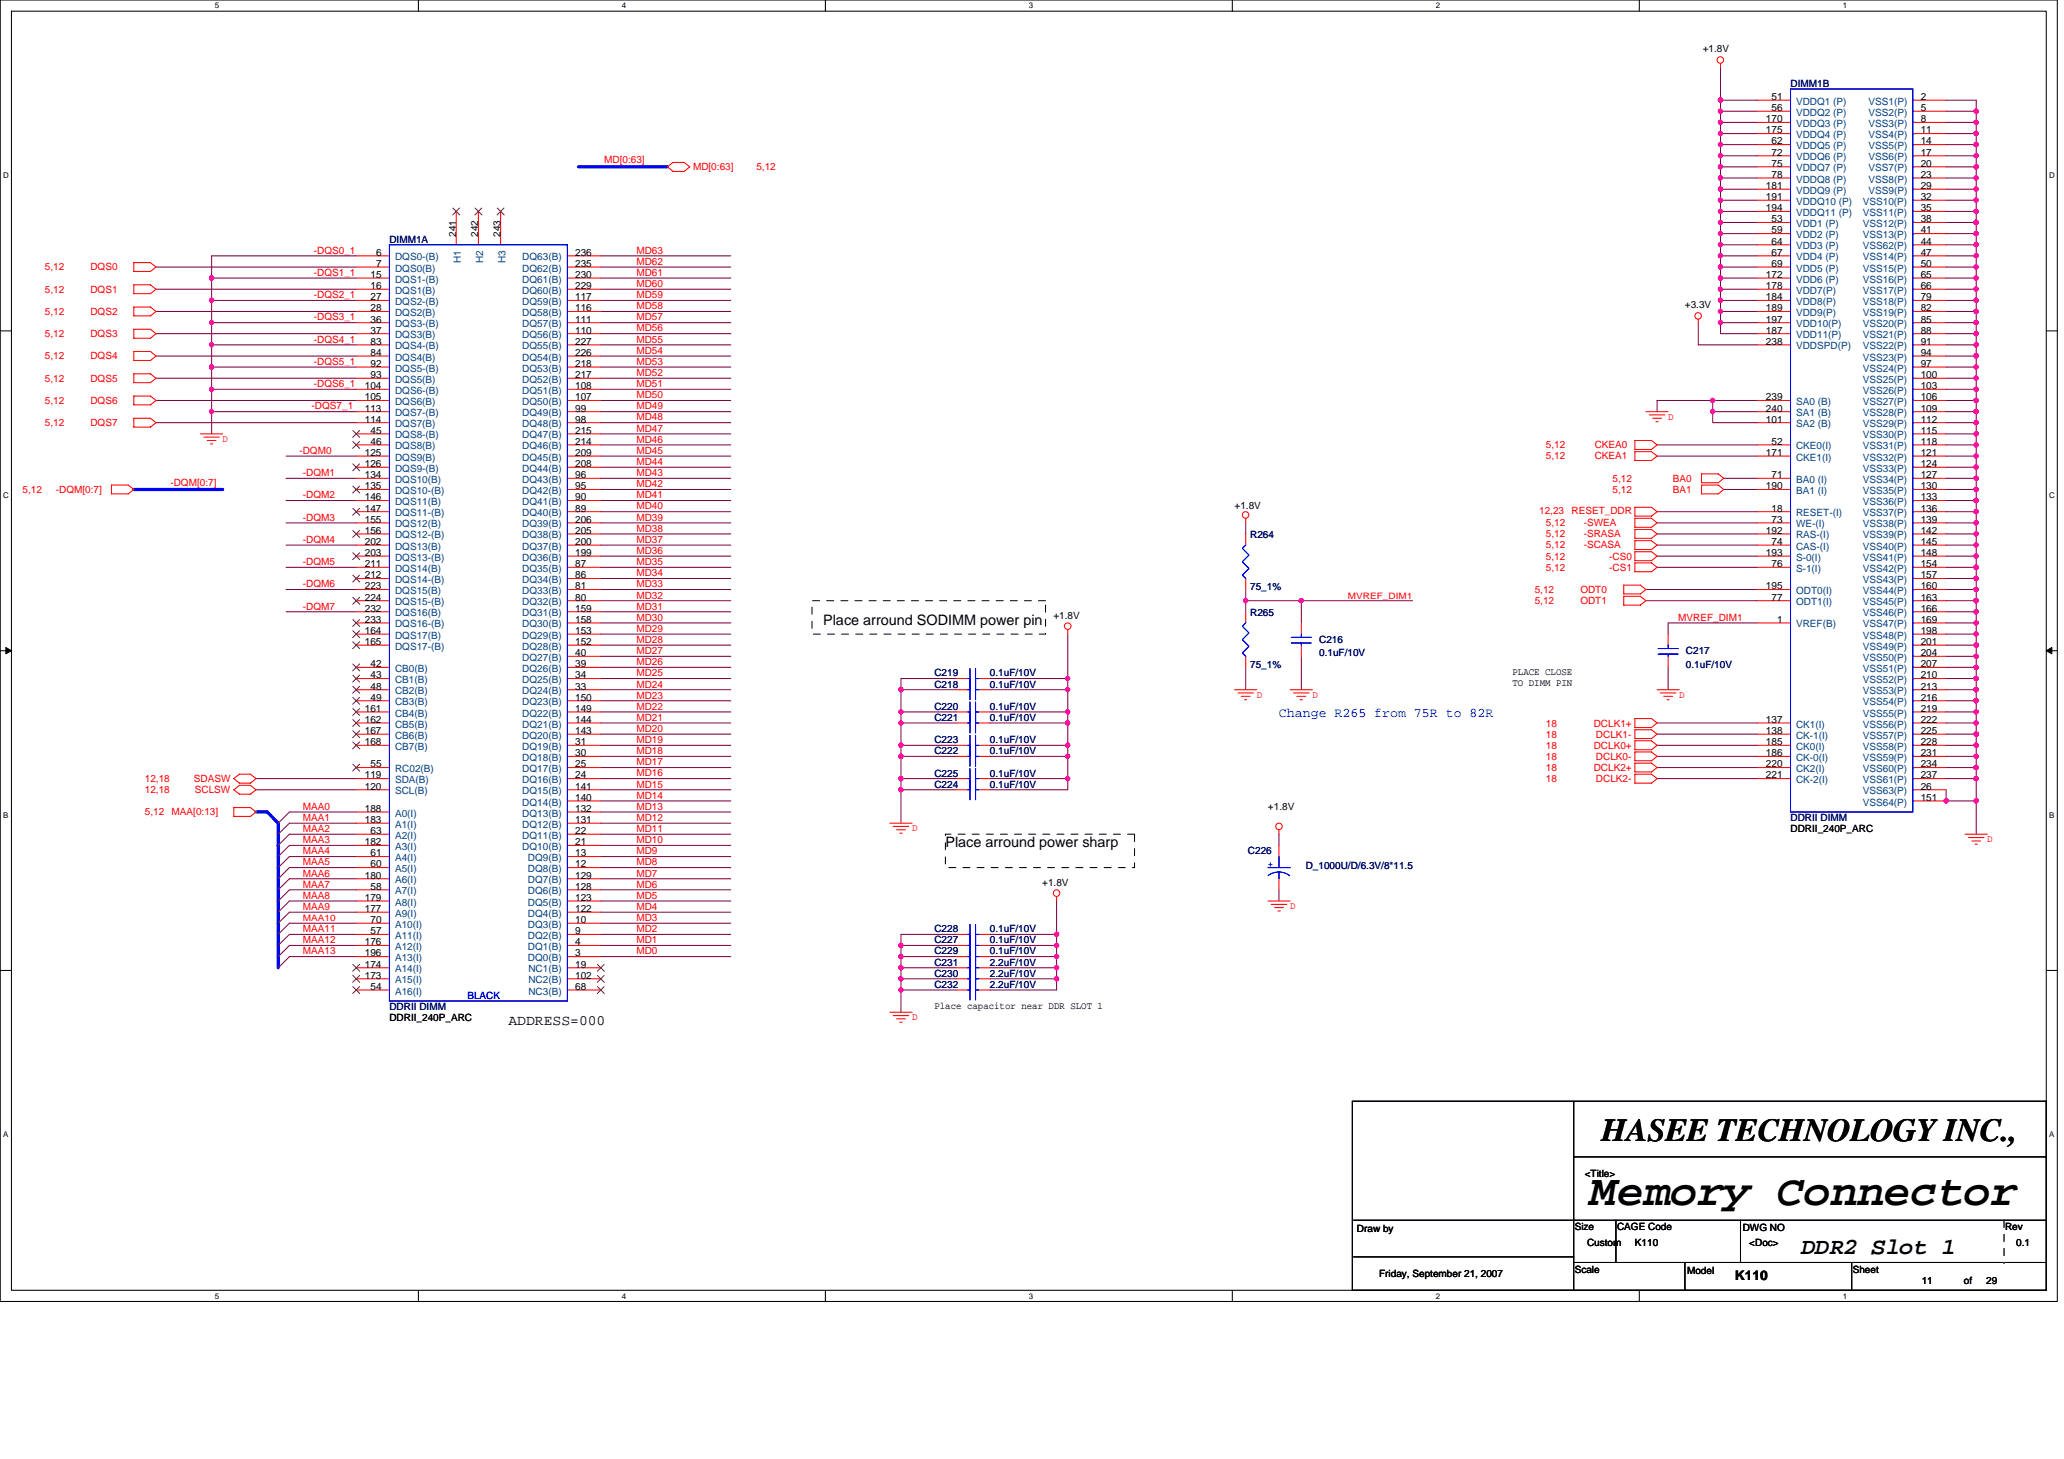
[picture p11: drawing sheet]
<svg xmlns="http://www.w3.org/2000/svg" width="297mm" height="210mm" viewBox="0 0 297 210" stroke-linecap="round" stroke-linejoin="round" font-family="sans-serif">
<defs><g id="words">
<text font-size="6.4" x="228.9" y="173.3">Memory Connector</text>
<text font-size="4.6" x="230.5" y="164.2">HASEE TECHNOLOGY INC.,</text>
<text font-size="3.3" x="259.3" y="180.4">DDR2 Slot 1</text>
<g font-size="2.1">
<text x="118.5" y="89.9">Place arround SODIMM power pin</text>
<text x="136.1" y="121.9">Place arround power sharp</text>
<text x="73.2" y="147.5">ADDRESS=000</text>
</g>
<text font-size="1.9" fill="#00f" x="184.1" y="103.2">Change R265 from 75R to 82R</text>
<text font-size="1.9" x="249.7" y="184.2">K110</text>
<g font-size="1.4">
<text x="245" y="7.5">+1.8V</text>
<text x="254.1" y="17.6">170</text>
<text x="254.9" y="14.4">51</text>
<text x="254.9" y="16">56</text>
<text x="276.4" y="14.4">2</text>
<text x="276.4" y="16">5</text>
<text x="276.4" y="17.6">8</text>
<text x="254.1" y="19.2">175</text>
<text x="254.9" y="20.8">62</text>
<text x="254.9" y="22.4">72</text>
<text x="254.9" y="24">75</text>
<text x="276.4" y="19.2">11</text>
<text x="276.4" y="20.8">14</text>
<text x="276.4" y="22.4">17</text>
<text x="276.4" y="24">20</text>
<text x="254.1" y="27.2">181</text>
<text x="254.1" y="28.8">191</text>
<text x="254.9" y="25.6">78</text>
<text x="276.4" y="28.8">32</text>
<text x="276.4" y="25.6">23</text>
<text x="276.4" y="27.2">29</text>
<text x="65.6" y="34.1" transform="rotate(-90 65.6 34.1)">241</text>
<text x="68.8" y="34.1" transform="rotate(-90 68.8 34.1)">242</text>
<text x="72" y="34.1" transform="rotate(-90 72 34.1)">243</text>
<text x="254.1" y="30.4">194</text>
<text x="254.9" y="32">53</text>
<text x="254.9" y="33.6">59</text>
<text x="254.9" y="35.2">64</text>
<text x="276.4" y="30.4">35</text>
<text x="276.4" y="32">38</text>
<text x="276.4" y="33.6">41</text>
<text x="276.4" y="35.2">44</text>
<text x="53.3" y="40">15</text>
<text x="53.3" y="41.6">16</text>
<text x="54.1" y="36.8">6</text>
<text x="54.1" y="38.4">7</text>
<text x="82.8" y="38.4">235</text>
<text x="82.8" y="41.6">229</text>
<text x="82.8" y="36.8">236</text>
<text x="82.8" y="40">230</text>
<text x="254.1" y="40">172</text>
<text x="254.1" y="41.6">178</text>
<text x="254.9" y="36.8">67</text>
<text x="254.9" y="38.4">69</text>
<text x="276.4" y="36.8">47</text>
<text x="276.4" y="38.4">50</text>
<text x="276.4" y="40">65</text>
<text x="276.4" y="41.6">66</text>
<text x="53.3" y="43.2">27</text>
<text x="53.3" y="44.8">28</text>
<text x="53.3" y="46.4">36</text>
<text x="53.3" y="48">37</text>
<text x="82.8" y="44.8">116</text>
<text x="82.8" y="46.4">111</text>
<text x="82.8" y="43.2">117</text>
<text x="82.8" y="48">110</text>
<text x="242.5" y="44.3">+3.3V</text>
<text x="254.1" y="43.2">184</text>
<text x="254.1" y="44.8">189</text>
<text x="254.1" y="46.4">197</text>
<text x="254.1" y="48">187</text>
<text x="276.4" y="43.2">79</text>
<text x="276.4" y="44.8">82</text>
<text x="276.4" y="46.4">85</text>
<text x="276.4" y="48">88</text>
<text x="53.3" y="49.6">83</text>
<text x="53.3" y="51.2">84</text>
<text x="53.3" y="52.8">92</text>
<text x="82.8" y="52.8">218</text>
<text x="82.8" y="51.2">226</text>
<text x="82.8" y="49.6">227</text>
<text x="254.1" y="49.6">238</text>
<text x="276.4" y="49.6">91</text>
<text x="276.4" y="51.2">94</text>
<text x="276.4" y="52.8">97</text>
<text x="52.5" y="56">104</text>
<text x="52.5" y="57.6">105</text>
<text x="52.5" y="59.2">113</text>
<text x="53.3" y="54.4">93</text>
<text x="82.8" y="54.4">217</text>
<text x="82.8" y="56">108</text>
<text x="82.8" y="59.2">99</text>
<text x="82.8" y="57.6">107</text>
<text x="254.1" y="57.6">239</text>
<text x="254.1" y="59.2">240</text>
<text x="276.4" y="54.4">100</text>
<text x="276.4" y="56">103</text>
<text x="276.4" y="57.6">106</text>
<text x="276.4" y="59.2">109</text>
<text x="52.5" y="60.8">114</text>
<text x="52.5" y="65.6">125</text>
<text x="53.3" y="62.4">45</text>
<text x="53.3" y="64">46</text>
<text x="82.8" y="65.6">209</text>
<text x="82.8" y="60.8">98</text>
<text x="82.8" y="62.4">215</text>
<text x="82.8" y="64">214</text>
<text x="254.1" y="60.8">101</text>
<text x="254.1" y="65.6">171</text>
<text x="254.9" y="64">52</text>
<text x="276.4" y="60.8">112</text>
<text x="276.4" y="62.4">115</text>
<text x="276.4" y="64">118</text>
<text x="276.4" y="65.6">121</text>
<text x="52.5" y="67.2">126</text>
<text x="52.5" y="68.8">134</text>
<text x="52.5" y="70.4">135</text>
<text x="52.5" y="72">146</text>
<text x="82.8" y="68.8">96</text>
<text x="82.8" y="72">90</text>
<text x="82.8" y="70.4">95</text>
<text x="82.8" y="67.2">208</text>
<text x="254.1" y="70.4">190</text>
<text x="254.9" y="68.8">71</text>
<text x="276.4" y="67.2">124</text>
<text x="276.4" y="68.8">127</text>
<text x="276.4" y="70.4">130</text>
<text x="276.4" y="72">133</text>
<text x="52.5" y="73.6">147</text>
<text x="52.5" y="75.2">155</text>
<text x="52.5" y="76.8">156</text>
<text x="82.8" y="76.8">205</text>
<text x="82.8" y="73.6">89</text>
<text x="82.8" y="75.2">206</text>
<text x="177.7" y="73.3">+1.8V</text>
<text x="254.1" y="76.8">192</text>
<text x="254.9" y="73.6">18</text>
<text x="254.9" y="75.2">73</text>
<text x="276.4" y="73.6">136</text>
<text x="276.4" y="75.2">139</text>
<text x="276.4" y="76.8">142</text>
<text x="52.5" y="78.4">202</text>
<text x="52.5" y="80">203</text>
<text x="52.5" y="81.6">211</text>
<text x="52.5" y="83.2">212</text>
<text x="82.8" y="83.2">86</text>
<text x="82.8" y="78.4">200</text>
<text x="82.8" y="80">199</text>
<text x="82.8" y="81.6">87</text>
<text x="254.1" y="80">193</text>
<text x="254.9" y="78.4">74</text>
<text x="254.9" y="81.6">76</text>
<text x="276.4" y="78.4">145</text>
<text x="276.4" y="80">148</text>
<text x="276.4" y="81.6">154</text>
<text x="276.4" y="83.2">157</text>
<text x="52.5" y="84.8">223</text>
<text x="52.5" y="86.4">224</text>
<text x="52.5" y="88">232</text>
<text x="52.5" y="89.6">233</text>
<text x="82.8" y="88">159</text>
<text x="82.8" y="86.4">80</text>
<text x="82.8" y="84.8">81</text>
<text x="82.8" y="89.6">158</text>
<text x="151.6" y="89">+1.8V</text>
<text x="254.1" y="84.8">195</text>
<text x="254.9" y="86.4">77</text>
<text x="255.8" y="89.6">1</text>
<text x="276.4" y="84.8">160</text>
<text x="276.4" y="86.4">163</text>
<text x="276.4" y="88">166</text>
<text x="276.4" y="89.6">169</text>
<text x="52.5" y="91.2">164</text>
<text x="52.5" y="92.8">165</text>
<text x="53.3" y="96">42</text>
<text x="82.8" y="96">39</text>
<text x="82.8" y="91.2">153</text>
<text x="82.8" y="94.4">40</text>
<text x="82.8" y="92.8">152</text>
<text x="276.4" y="91.2">198</text>
<text x="276.4" y="92.8">201</text>
<text x="276.4" y="94.4">204</text>
<text x="276.4" y="96">207</text>
<text x="53.3" y="97.6">43</text>
<text x="53.3" y="99.2">48</text>
<text x="53.3" y="100.8">49</text>
<text x="82.8" y="100.8">150</text>
<text x="82.8" y="99.2">33</text>
<text x="82.8" y="97.6">34</text>
<text x="217.7" y="97.2">PLACE CLOSE</text>
<text x="217.7" y="98.7">TO DIMM PIN</text>
<text x="276.4" y="97.6">210</text>
<text x="276.4" y="99.2">213</text>
<text x="276.4" y="100.8">216</text>
<text x="52.5" y="107.2">168</text>
<text x="52.5" y="105.6">167</text>
<text x="52.5" y="102.4">161</text>
<text x="52.5" y="104">162</text>
<text x="82.8" y="104">144</text>
<text x="82.8" y="102.4">149</text>
<text x="82.8" y="105.6">143</text>
<text x="82.8" y="107.2">31</text>
<text x="254.1" y="104">137</text>
<text x="254.1" y="105.6">138</text>
<text x="254.1" y="107.2">185</text>
<text x="276.4" y="102.4">219</text>
<text x="276.4" y="104">222</text>
<text x="276.4" y="105.6">225</text>
<text x="276.4" y="107.2">228</text>
<text x="52.5" y="112">119</text>
<text x="52.5" y="113.6">120</text>
<text x="53.3" y="110.4">55</text>
<text x="82.8" y="110.4">25</text>
<text x="82.8" y="108.8">30</text>
<text x="82.8" y="112">24</text>
<text x="82.8" y="113.6">141</text>
<text x="254.1" y="108.8">186</text>
<text x="254.1" y="110.4">220</text>
<text x="254.1" y="112">221</text>
<text x="276.4" y="108.8">231</text>
<text x="276.4" y="110.4">234</text>
<text x="276.4" y="112">237</text>
<text x="276.4" y="113.6">26</text>
<text x="52.5" y="118.4">183</text>
<text x="52.5" y="116.8">188</text>
<text x="53.3" y="120">63</text>
<text x="82.8" y="118.4">131</text>
<text x="82.8" y="115.2">140</text>
<text x="82.8" y="120">22</text>
<text x="82.8" y="116.8">132</text>
<text x="182.5" y="116.5">+1.8V</text>
<text x="257.7" y="119.7">DDRII_240P_ARC</text>
<text x="276.4" y="115.2">151</text>
<text x="52.5" y="121.6">182</text>
<text x="53.3" y="123.2">61</text>
<text x="53.3" y="124.8">60</text>
<text x="82.8" y="124.8">12</text>
<text x="82.8" y="123.2">13</text>
<text x="82.8" y="121.6">21</text>
<text x="52.5" y="126.4">180</text>
<text x="52.5" y="129.6">179</text>
<text x="52.5" y="131.2">177</text>
<text x="53.3" y="128">58</text>
<text x="82.8" y="131.2">122</text>
<text x="82.8" y="129.6">123</text>
<text x="82.8" y="126.4">129</text>
<text x="82.8" y="128">128</text>
<text x="150" y="127.4">+1.8V</text>
<text x="52.5" y="136">176</text>
<text x="52.5" y="137.6">196</text>
<text x="53.3" y="132.8">70</text>
<text x="53.3" y="134.4">57</text>
<text x="82.8" y="136">4</text>
<text x="82.8" y="132.8">10</text>
<text x="82.8" y="137.6">3</text>
<text x="82.8" y="134.4">9</text>
<text x="52.5" y="139.2">174</text>
<text x="52.5" y="140.8">173</text>
<text x="53.3" y="142.4">54</text>
<text x="82.8" y="139.2">19</text>
<text x="82.8" y="140.8">102</text>
<text x="82.8" y="142.4">68</text>
<text x="56" y="146.9">DDRII_240P_ARC</text>
<text x="134.5" y="145.2">Place capacitor near DDR SLOT 1</text>
<text x="228.1" y="169.3">&lt;Title&gt;</text>
<text x="195.3" y="177.3">Draw by</text>
<text x="226.6" y="177">Size</text>
<text x="228.4" y="179.2">Custom</text>
<text x="232.7" y="177">CAGE Code</text>
<text x="235.3" y="179.2">K110</text>
<text x="250.8" y="177.2">DWG NO</text>
<text x="251.8" y="179.2">&lt;Doc&gt;</text>
<text x="288.6" y="177">Rev</text>
<text x="290.2" y="179.2">0.1</text>
<text x="198.5" y="183.7">Friday, September 21, 2007</text>
<text x="226.6" y="183.1">Scale</text>
<text x="242.8" y="183.2">Model</text>
<text x="266.6" y="183.1">Sheet</text>
<text x="276.6" y="184.7">11</text>
<text x="282.6" y="184.7">of</text>
<text x="285.9" y="184.7">29</text>
</g>
<g font-size="1.4" fill="#000080">
<text x="257.7" y="12.5">DIMM1B</text>
<text x="56" y="34.9">DIMM1A</text>
<text x="179.9" y="77.5">R264</text>
<text x="179.9" y="84.8">75_1%</text>
<text x="179.9" y="88.7">R265</text>
<text x="189.8" y="92.5">C216</text>
<text x="189.8" y="94.4">0.1uF/10V</text>
<text x="242.6" y="94.1">C217</text>
<text x="134.5" y="97.3">C219</text>
<text x="134.5" y="98.9">C218</text>
<text x="142.5" y="97.3">0.1uF/10V</text>
<text x="142.5" y="98.9">0.1uF/10V</text>
<text x="179.9" y="96">75_1%</text>
<text x="242.6" y="96">0.1uF/10V</text>
<text x="134.5" y="102.1">C220</text>
<text x="134.5" y="103.7">C221</text>
<text x="134.5" y="106.9">C223</text>
<text x="142.5" y="102.1">0.1uF/10V</text>
<text x="142.5" y="103.7">0.1uF/10V</text>
<text x="142.5" y="106.9">0.1uF/10V</text>
<text x="134.5" y="111.7">C225</text>
<text x="134.5" y="113.3">C224</text>
<text x="134.5" y="108.5">C222</text>
<text x="142.5" y="111.7">0.1uF/10V</text>
<text x="142.5" y="113.3">0.1uF/10V</text>
<text x="142.5" y="108.5">0.1uF/10V</text>
<text x="257.7" y="118.1">DDRII DIMM</text>
<text x="179.6" y="122.9">C226</text>
<text x="187.9" y="125">D_1000U/D/6.3V/8*11.5</text>
<text x="134.5" y="135.7">C227</text>
<text x="134.5" y="137.3">C229</text>
<text x="134.5" y="134.1">C228</text>
<text x="142.5" y="135.7">0.1uF/10V</text>
<text x="142.5" y="137.3">0.1uF/10V</text>
<text x="142.5" y="134.1">0.1uF/10V</text>
<text x="134.5" y="138.9">C231</text>
<text x="134.5" y="140.5">C230</text>
<text x="134.5" y="142.1">C232</text>
<text x="142.5" y="138.9">2.2uF/10V</text>
<text x="142.5" y="140.5">2.2uF/10V</text>
<text x="142.5" y="142.1">2.2uF/10V</text>
<text x="56" y="145.3">DDRII DIMM</text>
</g>
<g font-size="1.4" fill="#004080">
<text x="258.5" y="15.1">VDDQ1 (P)</text>
<text x="258.5" y="16.7">VDDQ2 (P)</text>
<text x="268.9" y="15.1">VSS1(P)</text>
<text x="268.9" y="16.7">VSS2(P)</text>
<text x="258.5" y="18.3">VDDQ3 (P)</text>
<text x="258.5" y="19.9">VDDQ4 (P)</text>
<text x="258.5" y="21.5">VDDQ5 (P)</text>
<text x="258.5" y="23.1">VDDQ6 (P)</text>
<text x="268.9" y="18.3">VSS3(P)</text>
<text x="268.9" y="19.9">VSS4(P)</text>
<text x="268.9" y="21.5">VSS5(P)</text>
<text x="268.9" y="23.1">VSS6(P)</text>
<text x="258.5" y="24.7">VDDQ7 (P)</text>
<text x="258.5" y="26.3">VDDQ8 (P)</text>
<text x="258.5" y="27.9">VDDQ9 (P)</text>
<text x="258.5" y="29.5">VDDQ10 (P)</text>
<text x="268.1" y="29.5">VSS10(P)</text>
<text x="268.9" y="24.7">VSS7(P)</text>
<text x="268.9" y="26.3">VSS8(P)</text>
<text x="268.9" y="27.9">VSS9(P)</text>
<text x="258.5" y="31.1">VDDQ11 (P)</text>
<text x="258.5" y="32.7">VDD1 (P)</text>
<text x="258.5" y="34.3">VDD2 (P)</text>
<text x="258.5" y="35.9">VDD3 (P)</text>
<text x="268.1" y="31.1">VSS11(P)</text>
<text x="268.1" y="32.7">VSS12(P)</text>
<text x="268.1" y="34.3">VSS13(P)</text>
<text x="268.1" y="35.9">VSS62(P)</text>
<text x="56.9" y="37.5">DQS0-(B)</text>
<text x="56.9" y="39.1">DQS0(B)</text>
<text x="56.9" y="40.7">DQS1-(B)</text>
<text x="66.3" y="37.9" transform="rotate(-90 66.3 37.9)">H1</text>
<text x="69.5" y="37.9" transform="rotate(-90 69.5 37.9)">H2</text>
<text x="72.7" y="37.9" transform="rotate(-90 72.7 37.9)">H3</text>
<text x="75.2" y="39.1">DQ62(B)</text>
<text x="75.2" y="37.5">DQ63(B)</text>
<text x="75.2" y="40.7">DQ61(B)</text>
<text x="258.5" y="37.5">VDD4 (P)</text>
<text x="258.5" y="39.1">VDD5 (P)</text>
<text x="258.5" y="40.7">VDD6 (P)</text>
<text x="268.1" y="37.5">VSS14(P)</text>
<text x="268.1" y="39.1">VSS15(P)</text>
<text x="268.1" y="40.7">VSS16(P)</text>
<text x="56.9" y="42.3">DQS1(B)</text>
<text x="56.9" y="43.9">DQS2-(B)</text>
<text x="56.9" y="45.5">DQS2(B)</text>
<text x="56.9" y="47.1">DQS3-(B)</text>
<text x="75.2" y="45.5">DQ58(B)</text>
<text x="75.2" y="42.3">DQ60(B)</text>
<text x="75.2" y="47.1">DQ57(B)</text>
<text x="75.2" y="43.9">DQ59(B)</text>
<text x="258.5" y="42.3">VDD7(P)</text>
<text x="258.5" y="43.9">VDD8(P)</text>
<text x="258.5" y="45.5">VDD9(P)</text>
<text x="258.5" y="47.1">VDD10(P)</text>
<text x="268.1" y="42.3">VSS17(P)</text>
<text x="268.1" y="43.9">VSS18(P)</text>
<text x="268.1" y="45.5">VSS19(P)</text>
<text x="268.1" y="47.1">VSS20(P)</text>
<text x="56.9" y="48.7">DQS3(B)</text>
<text x="56.9" y="50.3">DQS4-(B)</text>
<text x="56.9" y="51.9">DQS4(B)</text>
<text x="56.9" y="53.5">DQS5-(B)</text>
<text x="75.2" y="53.5">DQ53(B)</text>
<text x="75.2" y="51.9">DQ54(B)</text>
<text x="75.2" y="50.3">DQ55(B)</text>
<text x="75.2" y="48.7">DQ56(B)</text>
<text x="258.5" y="50.3">VDDSPD(P)</text>
<text x="258.5" y="48.7">VDD11(P)</text>
<text x="268.1" y="48.7">VSS21(P)</text>
<text x="268.1" y="50.3">VSS22(P)</text>
<text x="268.1" y="51.9">VSS23(P)</text>
<text x="268.1" y="53.5">VSS24(P)</text>
<text x="56.9" y="55.1">DQS5(B)</text>
<text x="56.9" y="56.7">DQS6-(B)</text>
<text x="56.9" y="58.3">DQS6(B)</text>
<text x="56.9" y="59.9">DQS7-(B)</text>
<text x="75.2" y="55.1">DQ52(B)</text>
<text x="75.2" y="56.7">DQ51(B)</text>
<text x="75.2" y="59.9">DQ49(B)</text>
<text x="75.2" y="58.3">DQ50(B)</text>
<text x="258.5" y="58.3">SA0 (B)</text>
<text x="258.5" y="59.9">SA1 (B)</text>
<text x="268.1" y="55.1">VSS25(P)</text>
<text x="268.1" y="56.7">VSS26(P)</text>
<text x="268.1" y="58.3">VSS27(P)</text>
<text x="268.1" y="59.9">VSS28(P)</text>
<text x="56.9" y="61.5">DQS7(B)</text>
<text x="56.9" y="63.1">DQS8-(B)</text>
<text x="56.9" y="64.7">DQS8(B)</text>
<text x="75.2" y="61.5">DQ48(B)</text>
<text x="75.2" y="63.1">DQ47(B)</text>
<text x="75.2" y="64.7">DQ46(B)</text>
<text x="258.5" y="61.5">SA2 (B)</text>
<text x="258.5" y="64.7">CKE0(I)</text>
<text x="268.1" y="61.5">VSS29(P)</text>
<text x="268.1" y="63.1">VSS30(P)</text>
<text x="268.1" y="64.7">VSS31(P)</text>
<text x="56.9" y="66.3">DQS9(B)</text>
<text x="56.9" y="67.9">DQS9-(B)</text>
<text x="56.9" y="69.5">DQS10(B)</text>
<text x="56.9" y="71.1">DQS10-(B)</text>
<text x="75.2" y="69.5">DQ43(B)</text>
<text x="75.2" y="66.3">DQ45(B)</text>
<text x="75.2" y="71.1">DQ42(B)</text>
<text x="75.2" y="67.9">DQ44(B)</text>
<text x="258.5" y="66.3">CKE1(I)</text>
<text x="258.5" y="69.5">BA0 (I)</text>
<text x="258.5" y="71.1">BA1 (I)</text>
<text x="268.1" y="66.3">VSS32(P)</text>
<text x="268.1" y="67.9">VSS33(P)</text>
<text x="268.1" y="69.5">VSS34(P)</text>
<text x="268.1" y="71.1">VSS35(P)</text>
<text x="56.9" y="72.7">DQS11(B)</text>
<text x="56.9" y="74.3">DQS11-(B)</text>
<text x="56.9" y="75.9">DQS12(B)</text>
<text x="56.9" y="77.5">DQS12-(B)</text>
<text x="75.2" y="72.7">DQ41(B)</text>
<text x="75.2" y="77.5">DQ38(B)</text>
<text x="75.2" y="74.3">DQ40(B)</text>
<text x="75.2" y="75.9">DQ39(B)</text>
<text x="258.5" y="74.3">RESET-(I)</text>
<text x="258.5" y="75.9">WE-(I)</text>
<text x="258.5" y="77.5">RAS-(I)</text>
<text x="268.1" y="72.7">VSS36(P)</text>
<text x="268.1" y="74.3">VSS37(P)</text>
<text x="268.1" y="75.9">VSS38(P)</text>
<text x="268.1" y="77.5">VSS39(P)</text>
<text x="56.9" y="79.1">DQS13(B)</text>
<text x="56.9" y="80.7">DQS13-(B)</text>
<text x="56.9" y="82.3">DQS14(B)</text>
<text x="56.9" y="83.9">DQS14-(B)</text>
<text x="75.2" y="83.9">DQ34(B)</text>
<text x="75.2" y="79.1">DQ37(B)</text>
<text x="75.2" y="80.7">DQ36(B)</text>
<text x="75.2" y="82.3">DQ35(B)</text>
<text x="258.5" y="79.1">CAS-(I)</text>
<text x="258.5" y="80.7">S-0(I)</text>
<text x="258.5" y="82.3">S-1(I)</text>
<text x="268.1" y="79.1">VSS40(P)</text>
<text x="268.1" y="80.7">VSS41(P)</text>
<text x="268.1" y="82.3">VSS42(P)</text>
<text x="268.1" y="83.9">VSS43(P)</text>
<text x="56.9" y="85.5">DQS15(B)</text>
<text x="56.9" y="87.1">DQS15-(B)</text>
<text x="56.9" y="88.7">DQS16(B)</text>
<text x="75.2" y="88.7">DQ31(B)</text>
<text x="75.2" y="87.1">DQ32(B)</text>
<text x="75.2" y="85.5">DQ33(B)</text>
<text x="258.5" y="85.5">ODT0(I)</text>
<text x="258.5" y="87.1">ODT1(I)</text>
<text x="268.1" y="85.5">VSS44(P)</text>
<text x="268.1" y="87.1">VSS45(P)</text>
<text x="268.1" y="88.7">VSS46(P)</text>
<text x="56.9" y="90.3">DQS16-(B)</text>
<text x="56.9" y="91.9">DQS17(B)</text>
<text x="56.9" y="93.5">DQS17-(B)</text>
<text x="75.2" y="91.9">DQ29(B)</text>
<text x="75.2" y="95.1">DQ27(B)</text>
<text x="75.2" y="90.3">DQ30(B)</text>
<text x="75.2" y="93.5">DQ28(B)</text>
<text x="258.5" y="90.3">VREF(B)</text>
<text x="268.1" y="90.3">VSS47(P)</text>
<text x="268.1" y="91.9">VSS48(P)</text>
<text x="268.1" y="93.5">VSS49(P)</text>
<text x="268.1" y="95.1">VSS50(P)</text>
<text x="56.9" y="98.3">CB1(B)</text>
<text x="56.9" y="96.7">CB0(B)</text>
<text x="56.9" y="99.9">CB2(B)</text>
<text x="56.9" y="101.5">CB3(B)</text>
<text x="75.2" y="101.5">DQ23(B)</text>
<text x="75.2" y="96.7">DQ26(B)</text>
<text x="75.2" y="99.9">DQ24(B)</text>
<text x="75.2" y="98.3">DQ25(B)</text>
<text x="268.1" y="96.7">VSS51(P)</text>
<text x="268.1" y="98.3">VSS52(P)</text>
<text x="268.1" y="99.9">VSS53(P)</text>
<text x="268.1" y="101.5">VSS54(P)</text>
<text x="56.9" y="107.9">CB7(B)</text>
<text x="56.9" y="106.3">CB6(B)</text>
<text x="56.9" y="103.1">CB4(B)</text>
<text x="56.9" y="104.7">CB5(B)</text>
<text x="75.2" y="104.7">DQ21(B)</text>
<text x="75.2" y="103.1">DQ22(B)</text>
<text x="75.2" y="106.3">DQ20(B)</text>
<text x="75.2" y="107.9">DQ19(B)</text>
<text x="258.5" y="104.7">CK1(I)</text>
<text x="258.5" y="106.3">CK-1(I)</text>
<text x="258.5" y="107.9">CK0(I)</text>
<text x="268.1" y="103.1">VSS55(P)</text>
<text x="268.1" y="104.7">VSS56(P)</text>
<text x="268.1" y="106.3">VSS57(P)</text>
<text x="268.1" y="107.9">VSS58(P)</text>
<text x="56.9" y="111.1">RC02(B)</text>
<text x="56.9" y="112.7">SDA(B)</text>
<text x="75.2" y="111.1">DQ17(B)</text>
<text x="75.2" y="109.5">DQ18(B)</text>
<text x="75.2" y="112.7">DQ16(B)</text>
<text x="258.5" y="109.5">CK-0(I)</text>
<text x="258.5" y="111.1">CK2(I)</text>
<text x="258.5" y="112.7">CK-2(I)</text>
<text x="268.1" y="109.5">VSS59(P)</text>
<text x="268.1" y="111.1">VSS60(P)</text>
<text x="268.1" y="112.7">VSS61(P)</text>
<text x="56.9" y="114.3">SCL(B)</text>
<text x="56.9" y="119.1">A1(I)</text>
<text x="56.9" y="117.5">A0(I)</text>
<text x="75.2" y="119.1">DQ12(B)</text>
<text x="75.2" y="115.9">DQ14(B)</text>
<text x="75.2" y="114.3">DQ15(B)</text>
<text x="75.2" y="117.5">DQ13(B)</text>
<text x="268.1" y="114.3">VSS63(P)</text>
<text x="268.1" y="115.9">VSS64(P)</text>
<text x="56.9" y="120.7">A2(I)</text>
<text x="56.9" y="122.3">A3(I)</text>
<text x="56.9" y="123.9">A4(I)</text>
<text x="56.9" y="125.5">A5(I)</text>
<text x="75.2" y="122.3">DQ10(B)</text>
<text x="75.2" y="120.7">DQ11(B)</text>
<text x="76" y="125.5">DQ8(B)</text>
<text x="76" y="123.9">DQ9(B)</text>
<text x="56.9" y="127.1">A6(I)</text>
<text x="56.9" y="128.7">A7(I)</text>
<text x="56.9" y="130.3">A8(I)</text>
<text x="56.9" y="131.9">A9(I)</text>
<text x="76" y="131.9">DQ4(B)</text>
<text x="76" y="130.3">DQ5(B)</text>
<text x="76" y="127.1">DQ7(B)</text>
<text x="76" y="128.7">DQ6(B)</text>
<text x="56.9" y="133.5">A10(I)</text>
<text x="56.9" y="135.1">A11(I)</text>
<text x="56.9" y="136.7">A12(I)</text>
<text x="76" y="136.7">DQ1(B)</text>
<text x="76" y="133.5">DQ3(B)</text>
<text x="76" y="135.1">DQ2(B)</text>
<text x="56.9" y="138.3">A13(I)</text>
<text x="56.9" y="139.9">A14(I)</text>
<text x="56.9" y="141.5">A15(I)</text>
<text x="56.9" y="143.1">A16(I)</text>
<text x="76" y="138.3">DQ0(B)</text>
<text x="76" y="139.9">NC1(B)</text>
<text x="76" y="141.5">NC2(B)</text>
<text x="76" y="143.1">NC3(B)</text>
</g>
<g font-size="1.4" fill="#f00">
<text x="86.9" y="23.5">MD[0:63]</text>
<text x="99.7" y="24.5">MD[0:63]</text>
<text x="108.9" y="24.5">5,12</text>
<text x="6.5" y="38.9">5,12</text>
<text x="13" y="38.9">DQS0</text>
<text x="45.2" y="36.5">-DQS0_1</text>
<text x="45.2" y="39.7">-DQS1_1</text>
<text x="91.6" y="36.5">MD63</text>
<text x="91.6" y="41.3">MD60</text>
<text x="91.6" y="38.1">MD62</text>
<text x="91.6" y="39.7">MD61</text>
<text x="6.5" y="42.1">5,12</text>
<text x="6.5" y="45.3">5,12</text>
<text x="13" y="42.1">DQS1</text>
<text x="13" y="45.3">DQS2</text>
<text x="45.2" y="42.9">-DQS2_1</text>
<text x="45.2" y="46.1">-DQS3_1</text>
<text x="91.6" y="47.7">MD56</text>
<text x="91.6" y="42.9">MD59</text>
<text x="91.6" y="46.1">MD57</text>
<text x="91.6" y="44.5">MD58</text>
<text x="6.5" y="48.5">5,12</text>
<text x="6.5" y="51.7">5,12</text>
<text x="13" y="48.5">DQS3</text>
<text x="13" y="51.7">DQS4</text>
<text x="45.2" y="49.3">-DQS4_1</text>
<text x="45.2" y="52.5">-DQS5_1</text>
<text x="91.6" y="52.5">MD53</text>
<text x="91.6" y="49.3">MD55</text>
<text x="91.6" y="50.9">MD54</text>
<text x="6.5" y="54.9">5,12</text>
<text x="6.5" y="58.1">5,12</text>
<text x="13" y="54.9">DQS5</text>
<text x="13" y="58.1">DQS6</text>
<text x="44.8" y="58.9">-DQS7_1</text>
<text x="45.2" y="55.7">-DQS6_1</text>
<text x="91.6" y="57.3">MD50</text>
<text x="91.6" y="54.1">MD52</text>
<text x="91.6" y="55.7">MD51</text>
<text x="91.6" y="58.9">MD49</text>
<text x="6.5" y="61.3">5,12</text>
<text x="13" y="61.3">DQS7</text>
<text x="32" y="63.6">D</text>
<text x="43.1" y="65.3">-DQM0</text>
<text x="91.6" y="60.5">MD48</text>
<text x="91.6" y="62.1">MD47</text>
<text x="91.6" y="63.7">MD46</text>
<text x="91.6" y="65.3">MD45</text>
<text x="222.5" y="64.5">5,12</text>
<text x="229.5" y="64.5">CKEA0</text>
<text x="240.1" y="60.4">D</text>
<text x="3.3" y="70.9">5,12</text>
<text x="8" y="70.9">-DQM[0:7]</text>
<text x="24.5" y="69.9">-DQM[0:7]</text>
<text x="43.6" y="71.7">-DQM2</text>
<text x="43.6" y="68.5">-DQM1</text>
<text x="91.6" y="68.5">MD43</text>
<text x="91.6" y="66.9">MD44</text>
<text x="91.6" y="71.7">MD41</text>
<text x="91.6" y="70.1">MD42</text>
<text x="222.5" y="66.1">5,12</text>
<text x="229.5" y="66.1">CKEA1</text>
<text x="232.1" y="69.3">5,12</text>
<text x="232.1" y="70.9">5,12</text>
<text x="240.7" y="69.3">BA0</text>
<text x="240.7" y="70.9">BA1</text>
<text x="43.6" y="74.9">-DQM3</text>
<text x="91.6" y="73.3">MD40</text>
<text x="91.6" y="74.9">MD39</text>
<text x="91.6" y="76.5">MD38</text>
<text x="221.5" y="74">12,23</text>
<text x="222.5" y="77.3">5,12</text>
<text x="222.5" y="75.7">5,12</text>
<text x="226.2" y="74">RESET_DDR</text>
<text x="227.9" y="77.3">-SRASA</text>
<text x="227.9" y="75.7">-SWEA</text>
<text x="43.6" y="81.3">-DQM5</text>
<text x="43.6" y="78.1">-DQM4</text>
<text x="91.6" y="82.9">MD34</text>
<text x="91.6" y="79.7">MD36</text>
<text x="91.6" y="78.1">MD37</text>
<text x="91.6" y="81.3">MD35</text>
<text x="222.5" y="80.5">5,12</text>
<text x="222.5" y="82.1">5,12</text>
<text x="222.5" y="78.9">5,12</text>
<text x="227.9" y="78.9">-SCASA</text>
<text x="231.6" y="80.5">-CS0</text>
<text x="231.6" y="82.1">-CS1</text>
<text x="43.6" y="84.5">-DQM6</text>
<text x="43.6" y="87.7">-DQM7</text>
<text x="91.6" y="86.1">MD32</text>
<text x="91.6" y="84.5">MD33</text>
<text x="91.6" y="87.7">MD31</text>
<text x="91.6" y="89.3">MD30</text>
<text x="220.9" y="85.3">5,12</text>
<text x="220.9" y="86.9">5,12</text>
<text x="227.4" y="85.3">ODT0</text>
<text x="227.4" y="86.9">ODT1</text>
<text x="241.5" y="89.3">MVREF_DIM1</text>
<text x="91.6" y="94.1">MD27</text>
<text x="91.6" y="92.5">MD28</text>
<text x="91.6" y="95.7">MD26</text>
<text x="91.6" y="90.9">MD29</text>
<text x="91.6" y="98.9">MD24</text>
<text x="91.6" y="97.3">MD25</text>
<text x="91.6" y="100.5">MD23</text>
<text x="180.9" y="100.4">D</text>
<text x="188.9" y="100.4">D</text>
<text x="241.7" y="100.4">D</text>
<text x="91.6" y="105.3">MD20</text>
<text x="91.6" y="103.7">MD21</text>
<text x="91.6" y="102.1">MD22</text>
<text x="91.6" y="106.9">MD19</text>
<text x="222.5" y="107.7">18</text>
<text x="222.5" y="104.5">18</text>
<text x="222.5" y="106.1">18</text>
<text x="229.4" y="107.7">DCLK0+</text>
<text x="229.4" y="104.5">DCLK1+</text>
<text x="229.7" y="106.1">DCLK1-</text>
<text x="20.8" y="112.5">12,18</text>
<text x="27.9" y="112.5">SDASW</text>
<text x="91.6" y="108.5">MD18</text>
<text x="91.6" y="111.7">MD16</text>
<text x="91.6" y="110.1">MD17</text>
<text x="91.6" y="113.3">MD15</text>
<text x="222.5" y="109.3">18</text>
<text x="222.5" y="110.9">18</text>
<text x="222.5" y="112.5">18</text>
<text x="229.4" y="110.9">DCLK2+</text>
<text x="229.7" y="109.3">DCLK0-</text>
<text x="229.7" y="112.5">DCLK2-</text>
<text x="20.8" y="114.1">12,18</text>
<text x="20.8" y="117.3">5,12</text>
<text x="24.7" y="117.3">MAA[0:13]</text>
<text x="28" y="114.1">SCLSW</text>
<text x="43.6" y="116.5">MAA0</text>
<text x="43.6" y="118.1">MAA1</text>
<text x="43.6" y="119.7">MAA2</text>
<text x="91.6" y="119.7">MD11</text>
<text x="91.6" y="118.1">MD12</text>
<text x="91.6" y="114.9">MD14</text>
<text x="91.6" y="116.5">MD13</text>
<text x="131.3" y="119.6">D</text>
<text x="43.6" y="121.3">MAA3</text>
<text x="43.6" y="122.9">MAA4</text>
<text x="43.6" y="124.5">MAA5</text>
<text x="91.6" y="124.5">MD8</text>
<text x="91.6" y="122.9">MD9</text>
<text x="91.6" y="121.3">MD10</text>
<text x="286" y="121.2">D</text>
<text x="43.6" y="126.1">MAA6</text>
<text x="43.6" y="127.7">MAA7</text>
<text x="43.6" y="129.3">MAA8</text>
<text x="43.6" y="130.9">MAA9</text>
<text x="91.6" y="130.9">MD4</text>
<text x="91.6" y="129.3">MD5</text>
<text x="91.6" y="126.1">MD7</text>
<text x="91.6" y="127.7">MD6</text>
<text x="185.7" y="130.8">D</text>
<text x="43.6" y="134.1">MAA11</text>
<text x="43.6" y="135.7">MAA12</text>
<text x="43.6" y="137.3">MAA13</text>
<text x="91.6" y="134.1">MD2</text>
<text x="91.6" y="137.3">MD0</text>
<text x="91.6" y="132.5">MD3</text>
<text x="91.6" y="135.7">MD1</text>
<text x="131.3" y="146.8">D</text>
</g>
<g font-size="1.4" fill="#00f">
<text x="182.5" y="124.7">+</text>
<text x="67.3" y="143.7">BLACK</text>
</g>
<g font-size="1.3" fill="#f00">
<text x="194" y="86.1">MVREF_DIM1</text>
<text x="43.6" y="132.5">MAA10</text>
</g>
<g font-size="1.1">
<text x="30.9" y="1.2">5</text>
<text x="89.5" y="1.2">4</text>
<text x="148.1" y="1.2">3</text>
<text x="206.6" y="1.2">2</text>
<text x="265.2" y="1.2">1</text>
<text x=".4" y="25.6">D</text>
<text x="294.9" y="25.6">D</text>
<text x=".4" y="71.6">C</text>
<text x="294.9" y="71.6">C</text>
<text x=".4" y="117.6">B</text>
<text x="294.9" y="117.6">B</text>
<text x=".4" y="163.6">A</text>
<text x="294.9" y="163.6">A</text>
<text x="30.9" y="186.8">5</text>
<text x="89.5" y="186.8">4</text>
<text x="148.1" y="186.8">3</text>
<text x="206.6" y="186.8">2</text>
<text x="265.2" y="186.8">1</text>
</g>
</g></defs>
<path d="M0 0h296.1v187.2h-296.1zM1.6 1.6h292.9v184h-292.9z" fill="none" stroke="#000" stroke-width=".15"/>
<g fill="#fff">
<path d="M30.9 .2h.6v1.2h-.6z"/>
<path d="M30.9 185.8h.6v1.3h-.6z"/>
</g>
<path d="M60.2 0v1.6M60.2 185.6v1.6" fill="none" stroke="#000" stroke-width=".15"/>
<g fill="#fff">
<path d="M89.5 .2h.6v1.2h-.6z"/>
<path d="M89.5 185.8h.6v1.3h-.6z"/>
</g>
<path d="M118.8 0v1.6M118.8 185.6v1.6" fill="none" stroke="#000" stroke-width=".15"/>
<g fill="#fff">
<path d="M148.1 .2h.6v1.2h-.6z"/>
<path d="M148.1 185.8h.6v1.3h-.6z"/>
</g>
<path d="M177.4 0v1.6M177.4 185.6v1.6" fill="none" stroke="#000" stroke-width=".15"/>
<g fill="#fff">
<path d="M206.6 .2h.6v1.2h-.6z"/>
<path d="M206.6 185.8h.6v1.3h-.6z"/>
</g>
<path d="M235.9 0v1.6M235.9 185.6v1.6" fill="none" stroke="#000" stroke-width=".15"/>
<g fill="#fff">
<path d="M265.2 .2h.6v1.2h-.6z"/>
<path d="M265.2 185.8h.6v1.3h-.6z"/>
<path d="M.4 24.6h.8v1.3h-.8z"/>
<path d="M294.9 24.6h.8v1.3h-.8z"/>
<path d="M.4 70.6h.8v1.3h-.8z"/>
<path d="M294.9 70.6h.8v1.3h-.8z"/>
</g>
<path d="M0 47.6h1.6M294.5 47.6h1.6" fill="none" stroke="#000" stroke-width=".15"/>
<g fill="#fff">
<path d="M.4 116.6h.8v1.3h-.8z"/>
<path d="M294.9 116.6h.7v1.3h-.7z"/>
</g>
<path d="M0 93.6h1.6M294.5 93.6h1.6" fill="none" stroke="#000" stroke-width=".15"/>
<path d="M.8 93.2l.8 .4-.8 .5zM294.5 93.6l.8-.4v.9z" fill="#000" stroke="#000" stroke-width=".14"/>
<g fill="#fff">
<path d="M.4 162.6h.8v1.3h-.8z"/>
<path d="M294.9 162.6h.7v1.3h-.7z"/>
</g>
<path d="M0 139.6h1.6M294.5 139.6h1.6M194.6 158.4h99.9v27.2h-99.9zM226.5 158.4v27.2M194.8 175.6h99.7M226.5 166.4h68M232.6 175.6v6M250.5 175.6v6M194.8 180.8h31.7M226.5 181.6h68M242.5 181.6v4M266.5 181.6v4" fill="none" stroke="#000" stroke-width=".15"/>
<path d="M83.3 24h12.8M19.3 70.4h12.7M36.8 116.8h1.7l1.5 1.6v20.8" fill="none" stroke="#00f" stroke-width=".47"/>
<g fill="none" stroke="#800040" stroke-width=".15">
<path d="M247.6 9.8v38.2h5.3M247.6 14.4h5.3M247.6 17.6h5.3M247.6 16h5.3M247.6 19.2h5.3M280.1 14.4h4.3v105.6M280.1 17.6h4.3M280.1 16h4.3M280.1 19.2h4.3M22.5 38.4h28.8M51.3 36.8h-20.8v25.6M86.5 36.8h18.7"/>
<path d="M86.5 38.4h18.7M247.6 36.8h5.3M247.6 38.4h5.3M247.6 30.4h5.3M247.6 22.4h5.3M247.6 24h5.3M247.6 20.8h5.3M247.6 28.8h5.3M247.6 32h5.3M247.6 35.2h5.3M247.6 27.2h5.3M247.6 25.6h5.3"/>
<path d="M247.6 33.6h5.3M280.1 36.8h4.3M280.1 38.4h4.3M280.1 30.4h4.3M280.1 22.4h4.3M280.1 24h4.3M280.1 20.8h4.3M280.1 28.8h4.3M280.1 32h4.3M280.1 35.2h4.3M280.1 27.2h4.3M280.1 25.6h4.3"/>
<path d="M280.1 33.6h4.3M22.5 57.6h28.8M22.5 48h28.8M22.5 54.4h28.8M22.5 41.6h28.8M22.5 44.8h28.8M22.5 51.2h28.8M30.5 59.2h20.8M30.5 43.2h20.8M30.5 56h20.8M30.5 40h20.8M30.5 46.4h20.8"/>
<path d="M30.5 49.6h20.8M30.5 52.8h20.8M86.5 59.2h18.7M86.5 57.6h18.7M86.5 43.2h18.7M86.5 56h18.7M86.5 40h18.7M86.5 46.4h18.7M86.5 49.6h18.7M86.5 52.8h18.7M86.5 48h18.7M86.5 54.4h18.7"/>
<path d="M86.5 41.6h18.7M86.5 44.8h18.7M86.5 51.2h18.7M244.4 46.6v3h8.5M246.5 59.2v1.6h6.4M246.5 59.2h6.4M246.5 57.6v1.6M247.6 43.2h5.3M247.6 40h5.3M247.6 46.4h5.3M247.6 41.6h5.3M247.6 44.8h5.3"/>
<path d="M252.9 57.6h-14.4v1.6M280.1 59.2h4.3M280.1 57.6h4.3M280.1 43.2h4.3M280.1 56h4.3M280.1 40h4.3M280.1 46.4h4.3M280.1 49.6h4.3M280.1 52.8h4.3M280.1 48h4.3M280.1 54.4h4.3M280.1 41.6h4.3"/>
<path d="M280.1 44.8h4.3M280.1 51.2h4.3M22.5 60.8h28.8M41.2 65.6h10.1M41.2 78.4h10.1M41.2 75.2h10.1M41.2 72h10.1M41.2 68.8h10.1M86.5 65.6h18.7M86.5 64h18.7M86.5 78.4h18.7M86.5 76.8h18.7"/>
<path d="M86.5 75.2h18.7M86.5 72h18.7M86.5 60.8h18.7M86.5 68.8h18.7M86.5 73.6h18.7M86.5 62.4h18.7M86.5 67.2h18.7M86.5 70.4h18.7M179.3 75.2v1.6M238.5 65.6h14.4M238.5 64h14.4M238.5 78.4h14.4"/>
<path d="M238.5 76.8h14.4M238.5 75.2h14.4M238.5 73.6h14.4M248.1 68.8h4.8M248.1 70.4h4.8M280.1 65.6h4.3M280.1 64h4.3M280.1 78.4h4.3M280.1 76.8h4.3M280.1 75.2h4.3M280.1 72h4.3M280.1 60.8h4.3"/>
<path d="M280.1 68.8h4.3M280.1 73.6h4.3M280.1 62.4h4.3M280.1 67.2h4.3M280.1 70.4h4.3M41.2 84.8h10.1M41.2 81.6h10.1M41.2 88h10.1M86.5 84.8h18.7M86.5 86.4h18.7M86.5 81.6h18.7M86.5 80h18.7"/>
<path d="M86.5 99.2h18.7M86.5 97.6h18.7M86.5 88h18.7M86.5 83.2h18.7M86.5 94.4h18.7M86.5 92.8h18.7M86.5 89.6h18.7M86.5 96h18.7M86.5 91.2h18.7M129.7 99.2h8M137.7 97.6h-8v20.8M142.5 99.2h11.2"/>
<path d="M142.5 97.6h11.2M153.7 91.2v22.4h-11.2M179.3 86.4h8v3.2M179.3 84.8v3.2M179.3 96v3.2M187.3 86.4h16M187.3 94.4v4.8M236.9 84.8h16M236.9 86.4h16M238.5 81.6h14.4M238.5 80h14.4M240.1 96v3.2"/>
<path d="M252.9 89.6h-12.8v1.6M280.1 84.8h4.3M280.1 86.4h4.3M280.1 81.6h4.3M280.1 80h4.3M280.1 99.2h4.3M280.1 97.6h4.3M280.1 88h4.3M280.1 83.2h4.3M280.1 94.4h4.3M280.1 92.8h4.3M280.1 89.6h4.3"/>
<path d="M280.1 96h4.3M280.1 91.2h4.3M36.8 112h14.5M36.8 113.6h14.5M51.3 116.8h-9.6l-1.7 1.6M51.3 118.4h-9.6l-1.7 1.6M86.5 112h18.7M86.5 113.6h18.7M86.5 116.8h18.7M86.5 118.4h18.7M86.5 105.6h18.7M86.5 108.8h18.7"/>
<path d="M86.5 104h18.7M86.5 107.2h18.7M86.5 102.4h18.7M86.5 100.8h18.7M86.5 110.4h18.7M86.5 115.2h18.7M129.7 112h8M129.7 113.6h8M129.7 108.8h8M129.7 104h8M129.7 107.2h8M129.7 102.4h8"/>
<path d="M142.5 112h11.2M142.5 108.8h11.2M142.5 104h11.2M142.5 107.2h11.2M142.5 102.4h11.2M238.5 112h14.4M238.5 105.6h14.4M238.5 108.8h14.4M238.5 104h14.4M238.5 107.2h14.4M238.5 110.4h14.4M280.1 112h4.3"/>
<path d="M280.1 105.6h4.3M280.1 108.8h4.3M280.1 104h4.3M280.1 107.2h4.3M280.1 102.4h4.3M280.1 100.8h4.3M280.1 110.4h4.3M280.1 113.6v1.6h4.3M51.3 132.8h-9.6l-1.7 1.6M51.3 134.4h-9.6l-1.7 1.6M51.3 136h-9.6l-1.7 1.6M51.3 120h-9.6l-1.7 1.6"/>
<path d="M51.3 121.6h-9.6l-1.7 1.6M51.3 123.2h-9.6l-1.7 1.6M51.3 124.8h-9.6l-1.7 1.6M51.3 126.4h-9.6l-1.7 1.6M51.3 128h-9.6l-1.7 1.6M51.3 129.6h-9.6l-1.7 1.6M51.3 131.2h-9.6l-1.7 1.6M51.3 137.6h-9.6l-1.7 1.6M86.5 132.8h18.7M86.5 134.4h18.7M86.5 136h18.7M86.5 120h18.7"/>
<path d="M86.5 121.6h18.7M86.5 123.2h18.7M86.5 124.8h18.7M86.5 126.4h18.7M86.5 128h18.7M86.5 129.6h18.7M86.5 131.2h18.7M86.5 137.6h18.7M129.7 136h8M129.7 137.6h8M129.7 139.2h8M137.7 134.4h-8v11.2"/>
<path d="M142.5 134.4h9.6M142.5 136h9.6M142.5 137.6h9.6M142.5 139.2h9.6M152.1 129.6v12.8h-9.6M184.1 120v1.6M184.1 128v1.6M129.7 140.8h8M129.7 142.4h8M142.5 140.8h9.6"/>
</g>
<g fill="#f0f" stroke="#f0f" stroke-width=".15">
<circle cx="152.1" cy="140.8" r=".31"/>
<circle cx="152.1" cy="134.4" r=".31"/>
<circle cx="152.1" cy="136" r=".32"/>
<circle cx="152.1" cy="137.6" r=".31"/>
<circle cx="152.1" cy="139.2" r=".32"/>
<circle cx="187.3" cy="86.4" r=".31"/>
<circle cx="179.3" cy="86.4" r=".31"/>
<circle cx="153.6" cy="112" r=".32"/>
<circle cx="153.6" cy="107.2" r=".32"/>
<circle cx="153.6" cy="104" r=".32"/>
<circle cx="153.7" cy="102.4" r=".31"/>
<circle cx="153.6" cy="99.2" r=".32"/>
<circle cx="153.7" cy="97.6" r=".31"/>
<circle cx="129.7" cy="113.6" r=".31"/>
<circle cx="129.7" cy="108.8" r=".31"/>
<circle cx="129.6" cy="107.2" r=".32"/>
<circle cx="129.6" cy="99.2" r=".32"/>
<circle cx="30.4" cy="46.4" r=".31"/>
<circle cx="129.6" cy="139.2" r=".32"/>
<circle cx="30.4" cy="59.2" r=".32"/>
<circle cx="30.4" cy="43.2" r=".32"/>
<circle cx="30.4" cy="56" r=".32"/>
<circle cx="129.7" cy="137.6" r=".31"/>
<circle cx="246.5" cy="57.6" r=".31"/>
<circle cx="129.7" cy="140.8" r=".31"/>
<circle cx="129.7" cy="102.4" r=".31"/>
<circle cx="129.6" cy="136" r=".32"/>
<circle cx="129.7" cy="142.4" r=".31"/>
<circle cx="30.4" cy="40" r=".32"/>
<circle cx="30.4" cy="52.8" r=".31"/>
<circle cx="30.4" cy="49.6" r=".31"/>
<circle cx="129.6" cy="104" r=".32"/>
<circle cx="153.7" cy="108.8" r=".31"/>
<circle cx="129.6" cy="112" r=".32"/>
<circle cx="247.6" cy="14.4" r=".31"/>
<circle cx="284.4" cy="96" r=".32"/>
<circle cx="284.4" cy="112" r=".32"/>
<circle cx="284.4" cy="16" r=".32"/>
<circle cx="284.4" cy="65.6" r=".31"/>
<circle cx="284.4" cy="88" r=".32"/>
<circle cx="284.4" cy="76.8" r=".31"/>
<circle cx="284.4" cy="75.2" r=".32"/>
<circle cx="247.6" cy="20.8" r=".31"/>
<circle cx="284.4" cy="60.8" r=".31"/>
<circle cx="284.4" cy="59.2" r=".32"/>
<circle cx="284.4" cy="57.6" r=".31"/>
<circle cx="284.4" cy="72" r=".32"/>
<circle cx="247.6" cy="24" r=".32"/>
<circle cx="284.4" cy="17.6" r=".31"/>
<circle cx="284.4" cy="86.4" r=".31"/>
<circle cx="284.4" cy="84.8" r=".31"/>
<circle cx="284.4" cy="44.8" r=".31"/>
<circle cx="247.6" cy="32" r=".32"/>
<circle cx="284.4" cy="48" r=".32"/>
<circle cx="284.4" cy="46.4" r=".31"/>
<circle cx="284.4" cy="52.8" r=".31"/>
<circle cx="247.6" cy="40" r=".32"/>
<circle cx="284.4" cy="89.6" r=".31"/>
<circle cx="284.4" cy="38.4" r=".31"/>
<circle cx="284.4" cy="36.8" r=".31"/>
<circle cx="284.4" cy="64" r=".32"/>
<circle cx="284.4" cy="62.4" r=".31"/>
<circle cx="284.4" cy="81.6" r=".31"/>
<circle cx="284.4" cy="80" r=".32"/>
<circle cx="247.6" cy="43.2" r=".32"/>
<circle cx="284.4" cy="51.2" r=".32"/>
<circle cx="284.4" cy="49.6" r=".31"/>
<circle cx="247.6" cy="28.8" r=".31"/>
<circle cx="247.6" cy="36.8" r=".31"/>
<circle cx="247.6" cy="19.2" r=".32"/>
<circle cx="284.4" cy="102.4" r=".31"/>
<circle cx="247.6" cy="17.6" r=".31"/>
<circle cx="284.4" cy="110.4" r=".31"/>
<circle cx="284.4" cy="100.8" r=".31"/>
<circle cx="247.6" cy="46.4" r=".31"/>
<circle cx="284.4" cy="19.2" r=".32"/>
<circle cx="284.4" cy="32" r=".32"/>
<circle cx="284.4" cy="43.2" r=".32"/>
<circle cx="284.4" cy="41.6" r=".31"/>
<circle cx="247.6" cy="38.4" r=".31"/>
<circle cx="284.4" cy="30.4" r=".31"/>
<circle cx="284.4" cy="105.6" r=".31"/>
<circle cx="284.4" cy="104" r=".32"/>
<circle cx="247.6" cy="25.6" r=".31"/>
<circle cx="247.6" cy="27.2" r=".32"/>
<circle cx="247.6" cy="35.2" r=".32"/>
<circle cx="284.4" cy="35.2" r=".32"/>
<circle cx="284.4" cy="22.4" r=".31"/>
<circle cx="284.4" cy="70.4" r=".31"/>
<circle cx="284.4" cy="68.8" r=".31"/>
<circle cx="284.4" cy="107.2" r=".32"/>
<circle cx="284.4" cy="83.2" r=".32"/>
<circle cx="247.6" cy="30.4" r=".31"/>
<circle cx="247.6" cy="33.6" r=".31"/>
<circle cx="284.4" cy="78.4" r=".31"/>
<circle cx="247.6" cy="22.4" r=".31"/>
<circle cx="284.4" cy="40" r=".32"/>
<circle cx="284.4" cy="94.4" r=".31"/>
<circle cx="284.4" cy="92.8" r=".31"/>
<circle cx="284.4" cy="99.2" r=".32"/>
<circle cx="284.4" cy="91.2" r=".32"/>
<circle cx="284.4" cy="56" r=".32"/>
<circle cx="284.4" cy="25.6" r=".31"/>
<circle cx="247.6" cy="41.6" r=".31"/>
<circle cx="284.4" cy="28.8" r=".31"/>
<circle cx="284.4" cy="27.2" r=".32"/>
<circle cx="284.4" cy="20.8" r=".31"/>
<circle cx="284.4" cy="97.6" r=".31"/>
<circle cx="284.4" cy="108.8" r=".31"/>
<circle cx="247.6" cy="16" r=".32"/>
<circle cx="284.4" cy="33.6" r=".31"/>
<circle cx="284.4" cy="73.6" r=".31"/>
<circle cx="247.6" cy="44.8" r=".31"/>
<circle cx="284.4" cy="54.4" r=".31"/>
<circle cx="284.4" cy="24" r=".32"/>
<circle cx="284.4" cy="67.2" r=".32"/>
<circle cx="246.5" cy="59.2" r=".32"/>
<circle cx="284.4" cy="115.2" r=".32"/>
<circle cx="280.1" cy="115.2" r=".32"/>
</g>
<g fill="none" stroke="#f00" stroke-width=".15">
<path d="M247.6 9.1v.7M252.9 14.4h4.8M252.9 16h4.8M252.9 17.6h4.8M252.9 19.2h4.8M275.3 14.4h4.8M275.3 16h4.8M275.3 17.6h4.8M275.3 19.2h4.8M19.3 37.8h2.4l.8 .6-.8 .7h-2.4zM51.3 36.8h4.7M51.3 38.4h4.7"/>
<path d="M65.7 30.4v4.8M68.9 30.4v4.8M72 30.4v4.8M81.7 36.8h4.8M81.7 38.4h4.8M96.1 24l.8-.6h1.6l.8 .6-.8 .7h-1.6zM252.9 20.8h4.8M252.9 22.4h4.8M252.9 24h4.8M252.9 25.6h4.8M252.9 27.2h4.8M252.9 28.8h4.8"/>
<path d="M252.9 30.4h4.8M252.9 32h4.8M252.9 33.6h4.8M252.9 35.2h4.8M252.9 36.8h4.8M252.9 38.4h4.8M275.3 20.8h4.8M275.3 22.4h4.8M275.3 24h4.8M275.3 25.6h4.8M275.3 27.2h4.8M275.3 28.8h4.8"/>
<path d="M275.3 30.4h4.8M275.3 32h4.8M275.3 33.6h4.8M275.3 35.2h4.8M275.3 36.8h4.8M275.3 38.4h4.8M19.3 41h2.4l.8 .6-.8 .6h-2.4zM19.3 44.2h2.4l.8 .6-.8 .6h-2.4zM19.3 47.4h2.4l.8 .6-.8 .7h-2.4zM19.3 50.6h2.4l.8 .6-.8 .7h-2.4zM19.3 53.8h2.4l.8 .6-.8 .7h-2.4zM19.3 57h2.4l.8 .6-.8 .7h-2.4z"/>
<path d="M51.3 59.2h4.7M51.3 40h4.7M51.3 41.6h4.7M51.3 43.2h4.7M51.3 44.8h4.7M51.3 46.4h4.7M51.3 48h4.7M51.3 49.6h4.7M51.3 51.2h4.7M51.3 52.8h4.7M51.3 54.4h4.7M51.3 56h4.7"/>
<path d="M51.3 57.6h4.7M81.7 59.2h4.8M81.7 40h4.8M81.7 41.6h4.8M81.7 43.2h4.8M81.7 44.8h4.8M81.7 46.4h4.8M81.7 48h4.8M81.7 49.6h4.8M81.7 51.2h4.8M81.7 52.8h4.8M81.7 54.4h4.8"/>
<path d="M81.7 56h4.8M81.7 57.6h4.8M236.9 59.2h3.2M237.4 59.7h2.2M244.4 45.9v.7M252.9 59.2h4.8M252.9 40h4.8M252.9 41.6h4.8M252.9 43.2h4.8M252.9 44.8h4.8M252.9 46.4h4.8M252.9 48h4.8"/>
<path d="M252.9 49.6h4.8M252.9 57.6h4.8M275.3 59.2h4.8M275.3 40h4.8M275.3 41.6h4.8M275.3 43.2h4.8M275.3 44.8h4.8M275.3 46.4h4.8M275.3 48h4.8M275.3 49.6h4.8M275.3 51.2h4.8M275.3 52.8h4.8"/>
<path d="M275.3 54.4h4.8M275.3 56h4.8M275.3 57.6h4.8M16 69.8h2.5l.8 .6-.8 .7h-2.5zM19.3 60.2h2.4l.8 .6-.8 .6h-2.4zM28.8 62.4h3.2M29.3 62.9h2.3M29.8 63.4h1.3M30.3 63.9h.3M51.3 62.4h4.7M51.3 60.8h4.7M51.3 64h4.7"/>
<path d="M51.3 65.6h4.7M51.3 67.2h4.7M51.3 68.8h4.7M51.3 70.4h4.7M51.3 72h4.7M51.3 73.6h4.7M51.3 75.2h4.7M51.3 76.8h4.7M51.3 78.4h4.7M81.7 62.4h4.8M81.7 60.8h4.8M81.7 64h4.8"/>
<path d="M81.7 65.6h4.8M81.7 67.2h4.8M81.7 68.8h4.8M81.7 70.4h4.8M81.7 72h4.8M81.7 73.6h4.8M81.7 75.2h4.8M81.7 76.8h4.8M81.7 78.4h4.8M179.3 74.6v.6M179.3 76.8v1.6M235.3 63.4h2.4l.8 .6-.8 .7h-2.4z"/>
<path d="M235.3 79.4h2.4l.8 .6-.8 .7h-2.4zM235.3 65h2.4l.8 .6-.8 .7h-2.4zM235.3 73h2.4l.8 .6-.8 .7h-2.4zM235.3 74.6h2.4l.8 .6-.8 .7h-2.4zM235.3 76.2h2.4l.8 .6-.8 .6h-2.4zM235.3 77.8h2.4l.8 .6-.8 .7h-2.4zM237.8 60.2h1.3M238.3 60.7h.3M244.9 68.2h2.4l.8 .6-.8 .6h-2.4zM244.9 69.8h2.4l.8 .6-.8 .7h-2.4zM252.9 60.8h4.8M252.9 64h4.8"/>
<path d="M252.9 65.6h4.8M252.9 68.8h4.8M252.9 70.4h4.8M252.9 73.6h4.8M252.9 75.2h4.8M252.9 76.8h4.8M252.9 78.4h4.8M275.3 62.4h4.8M275.3 60.8h4.8M275.3 64h4.8M275.3 65.6h4.8M275.3 67.2h4.8"/>
<path d="M275.3 68.8h4.8M275.3 70.4h4.8M275.3 72h4.8M275.3 73.6h4.8M275.3 75.2h4.8M275.3 76.8h4.8M275.3 78.4h4.8M51.3 99.2h4.7M51.3 80h4.7M51.3 81.6h4.7M51.3 83.2h4.7M51.3 84.8h4.7"/>
<path d="M51.3 86.4h4.7M51.3 88h4.7M51.3 89.6h4.7M51.3 91.2h4.7M51.3 92.8h4.7M51.3 96h4.7M51.3 97.6h4.7M81.7 99.2h4.8M81.7 80h4.8M81.7 81.6h4.8M81.7 83.2h4.8M81.7 84.8h4.8"/>
<path d="M81.7 86.4h4.8M81.7 88h4.8M81.7 89.6h4.8M81.7 91.2h4.8M81.7 92.8h4.8M81.7 94.4h4.8M81.7 96h4.8M81.7 97.6h4.8M137.7 99.2h1.6M137.7 97.6h1.6M140.9 99.2h1.6M140.9 97.6h1.6"/>
<path d="M153.7 90.6v.6M177.7 99.2h3.2M178.2 99.7h2.2M179.3 83.2v1.6M179.3 88v1.6M179.3 94.4v1.6M185.7 99.2h3.2M186.2 99.7h2.2M187.3 89.6v1.6M187.3 92.8v1.6M233.7 84.2h2.4l.8 .6-.8 .6h-2.4zM233.7 85.8h2.4l.8 .6-.8 .7h-2.4z"/>
<path d="M235.3 81h2.4l.8 .6-.8 .7h-2.4zM238.5 99.2h3.2M238.9 99.7h2.3M240.1 91.2v1.6M240.1 94.4v1.6M252.9 80h4.8M252.9 81.6h4.8M252.9 84.8h4.8M252.9 86.4h4.8M252.9 89.6h4.8M275.3 99.2h4.8M275.3 80h4.8"/>
<path d="M275.3 81.6h4.8M275.3 83.2h4.8M275.3 84.8h4.8M275.3 86.4h4.8M275.3 88h4.8M275.3 89.6h4.8M275.3 91.2h4.8M275.3 92.8h4.8M275.3 94.4h4.8M275.3 96h4.8M275.3 97.6h4.8M33.7 116.2h2.3l.8 .6-.8 .7h-2.3z"/>
<path d="M33.7 113.6l.8-.6h1.5l.8 .6-.8 .7h-1.5zM33.7 112l.8-.6h1.5l.8 .6-.8 .7h-1.5zM51.3 118.4h4.7M51.3 112h4.7M51.3 102.4h4.7M51.3 113.6h4.7M51.3 100.8h4.7M51.3 104h4.7M51.3 105.6h4.7M51.3 107.2h4.7M51.3 110.4h4.7M51.3 116.8h4.7"/>
<path d="M81.7 118.4h4.8M81.7 112h4.8M81.7 102.4h4.8M81.7 113.6h4.8M81.7 100.8h4.8M81.7 104h4.8M81.7 105.6h4.8M81.7 107.2h4.8M81.7 108.8h4.8M81.7 110.4h4.8M81.7 115.2h4.8M81.7 116.8h4.8"/>
<path d="M128.1 118.4h3.2M128.5 118.9h2.3M129 119.4h1.3M129.5 119.9h.3M137.7 112h1.6M137.7 102.4h1.6M137.7 113.6h1.6M137.7 104h1.6M137.7 107.2h1.6M137.7 108.8h1.6M140.9 112h1.6M140.9 102.4h1.6"/>
<path d="M140.9 113.6h1.6M140.9 104h1.6M140.9 107.2h1.6M140.9 108.8h1.6M178.6 100.2h1.3M179.1 100.7h.3M184.1 119.4v.6M186.6 100.2h1.3M187.1 100.7h.3M235.3 103.4h2.4l.8 .6-.8 .7h-2.4zM235.3 105h2.4l.8 .6-.8 .7h-2.4zM235.3 106.6h2.4l.8 .6-.8 .7h-2.4z"/>
<path d="M235.3 108.2h2.4l.8 .6-.8 .7h-2.4zM235.3 109.8h2.4l.8 .6-.8 .7h-2.4zM235.3 111.4h2.4l.8 .6-.8 .7h-2.4zM239.4 100.2h1.3M239.9 100.7h.3M252.9 112h4.8M252.9 104h4.8M252.9 105.6h4.8M252.9 107.2h4.8M252.9 108.8h4.8M252.9 110.4h4.8M275.3 112h4.8"/>
<path d="M275.3 102.4h4.8M275.3 113.6h4.8M275.3 100.8h4.8M275.3 104h4.8M275.3 105.6h4.8M275.3 107.2h4.8M275.3 108.8h4.8M275.3 110.4h4.8M275.3 115.2h4.8M51.3 129.6h4.7M51.3 120h4.7M51.3 136h4.7"/>
<path d="M51.3 137.6h4.7M51.3 131.2h4.7M51.3 132.8h4.7M51.3 121.6h4.7M51.3 124.8h4.7M51.3 126.4h4.7M51.3 134.4h4.7M51.3 123.2h4.7M51.3 128h4.7M51.3 139.2h4.7M81.7 129.6h4.8M81.7 120h4.8"/>
<path d="M81.7 136h4.8M81.7 137.6h4.8M81.7 131.2h4.8M81.7 132.8h4.8M81.7 121.6h4.8M81.7 124.8h4.8M81.7 126.4h4.8M81.7 134.4h4.8M81.7 123.2h4.8M81.7 128h4.8M81.7 139.2h4.8M137.7 136h1.6"/>
<path d="M137.7 137.6h1.6M137.7 134.4h1.6M137.7 139.2h1.6M140.9 136h1.6M140.9 137.6h1.6M140.9 134.4h1.6M140.9 139.2h1.6M152.1 129v.6M182.5 129.6h3.2M182.9 130.1h2.3M183.4 130.6h1.3M183.9 131.1h.3"/>
<path d="M184.1 121.6v1.6M184.1 126.4v1.6M282.8 120h3.2M283.3 120.5h2.2M283.8 121h1.2M284.2 121.5h.4M51.3 140.8h4.7M51.3 142.4h4.7M81.7 140.8h4.8M81.7 142.4h4.8M128.1 145.6h3.2M128.5 146.1h2.3"/>
<path d="M129 146.6h1.3M129.5 147.1h.3M137.7 140.8h1.6M137.7 142.4h1.6M140.9 140.8h1.6M140.9 142.4h1.6"/>
<circle cx="247.6" cy="8.6" r=".47"/>
<circle cx="244.4" cy="45.4" r=".47"/>
<circle cx="179.3" cy="74.1" r=".47"/>
<circle cx="153.7" cy="90.1" r=".47"/>
<circle cx="184.1" cy="118.9" r=".47"/>
<circle cx="152.1" cy="128.5" r=".47"/>
</g>
<path d="M288.4 175.6v6M288.4 181.6h.1" fill="none" stroke="#fff" stroke-width=".14" stroke-dasharray="1 1 1 1 1 1 1 1"/>
<path d="M116.9 86.4h33.6v4.8h-33.6zM136.1 120h27.2v4.8h-27.2zM288.4 175.6v6M288.4 181.6h.1" fill="none" stroke="#000" stroke-width=".14" stroke-dasharray="1 1 1 1 1 1 1 1"/>
<g fill="none" stroke="#00f" stroke-width=".15">
<path d="M257.7 12.8h17.6v104h-17.6zM56 35.2h25.7v108.8h-25.7zM179.3 78.4l-.5 .5 .9 1-.9 .9 .9 1-.9 .9 .5 .5M139.3 97.6h.3M139.3 99.2h.3M139.6 96.2v4.5M140.4 96.2v4.5M140.4 97.6h.5M140.4 99.2h.5M179.3 89.6l-.5 .5 .9 1-.9 .9 .9 1-.9 .9 .5 .5M185.8 91.7h2.9M185.8 92.5h2.9"/>
<path d="M187.3 91.2v.5M187.3 92.5v.3M238.6 93.3h2.9M238.6 94.1h2.9M240.1 92.8v.5M240.1 94.1v.3M139.3 112h.3M139.3 102.4h.3M139.3 113.6h.3M139.3 104h.3M139.3 107.2h.3M139.3 108.8h.3"/>
<path d="M139.6 101v4.5M139.6 105.8v4.5M139.6 110.6v4.5M140.4 101v4.5M140.4 105.8v4.5M140.4 110.6v4.5M140.4 112h.5M140.4 102.4h.5M140.4 113.6h.5M140.4 104h.5M140.4 107.2h.5M140.4 108.8h.5"/>
<path d="M139.3 136h.3M139.3 137.6h.3M139.3 139.2h.3M139.3 134.4h.3M139.6 133v10.9M140.4 136h.5M140.4 133v10.9M140.4 137.6h.5M140.4 139.2h.5M140.4 134.4h.5M182.5 124.8h3.2M182.5 126a2.59 2.59 0 0 1 3.1 0"/>
<path d="M184.1 123.2v1.6M184.1 125.5v.9M139.3 140.8h.3M139.3 142.4h.3M140.4 140.8h.5M140.4 142.4h.5"/>
</g>
<g fill="none" stroke="#804000" stroke-width=".14">
<path d="M65.2 29.9l1 1M66.1 29.9l-1 1M68.4 29.9l1 1M69.3 29.9l-1 1M71.6 29.9l1 1M72.5 29.9l-1 1M50.8 61.9l1 1M50.8 63.5l1 1M50.8 66.7l1 1M50.8 69.9l1 1M50.8 73.1l1 1M50.8 76.3l1 1"/>
<path d="M50.8 79.5l1 1M51.7 61.9l-.9 1M51.7 63.5l-.9 1M51.7 66.7l-.9 1M51.7 69.9l-.9 1M51.7 73.1l-.9 1M51.7 76.3l-.9 1M51.7 79.5l-.9 1M50.8 82.7l1 1M50.8 85.9l1 1M50.8 89.1l1 1M50.8 97.1l1 1"/>
<path d="M50.8 95.5l1 1M50.8 98.7l1 1M50.8 90.7l1 1M50.8 92.3l1 1M51.7 82.7l-.9 1M51.7 85.9l-.9 1M51.7 89.1l-.9 1M51.7 97.1l-.9 1M51.7 95.5l-.9 1M51.7 98.7l-.9 1M51.7 90.7l-.9 1M51.7 92.3l-.9 1"/>
<path d="M50.8 100.3l1 1M50.8 106.7l1 1M50.8 105.1l1 1M50.8 101.9l1 1M50.8 103.5l1 1M50.8 109.9l1 1M51.7 100.3l-.9 1M51.7 106.7l-.9 1M51.7 105.1l-.9 1M51.7 101.9l-.9 1M51.7 103.5l-.9 1M51.7 109.9l-.9 1"/>
<path d="M50.8 138.7l1 1M51.7 138.7l-.9 1M86 138.7l1 1M86.9 138.7l-.9 1M50.8 140.3l1 1M50.8 141.9l1 1M51.7 140.3l-.9 1M51.7 141.9l-.9 1M86 140.3l1 1M86 141.9l1 1M86.9 140.3l-.9 1M86.9 141.9l-.9 1"/>
</g>
<use href="#words"/>
</svg>
